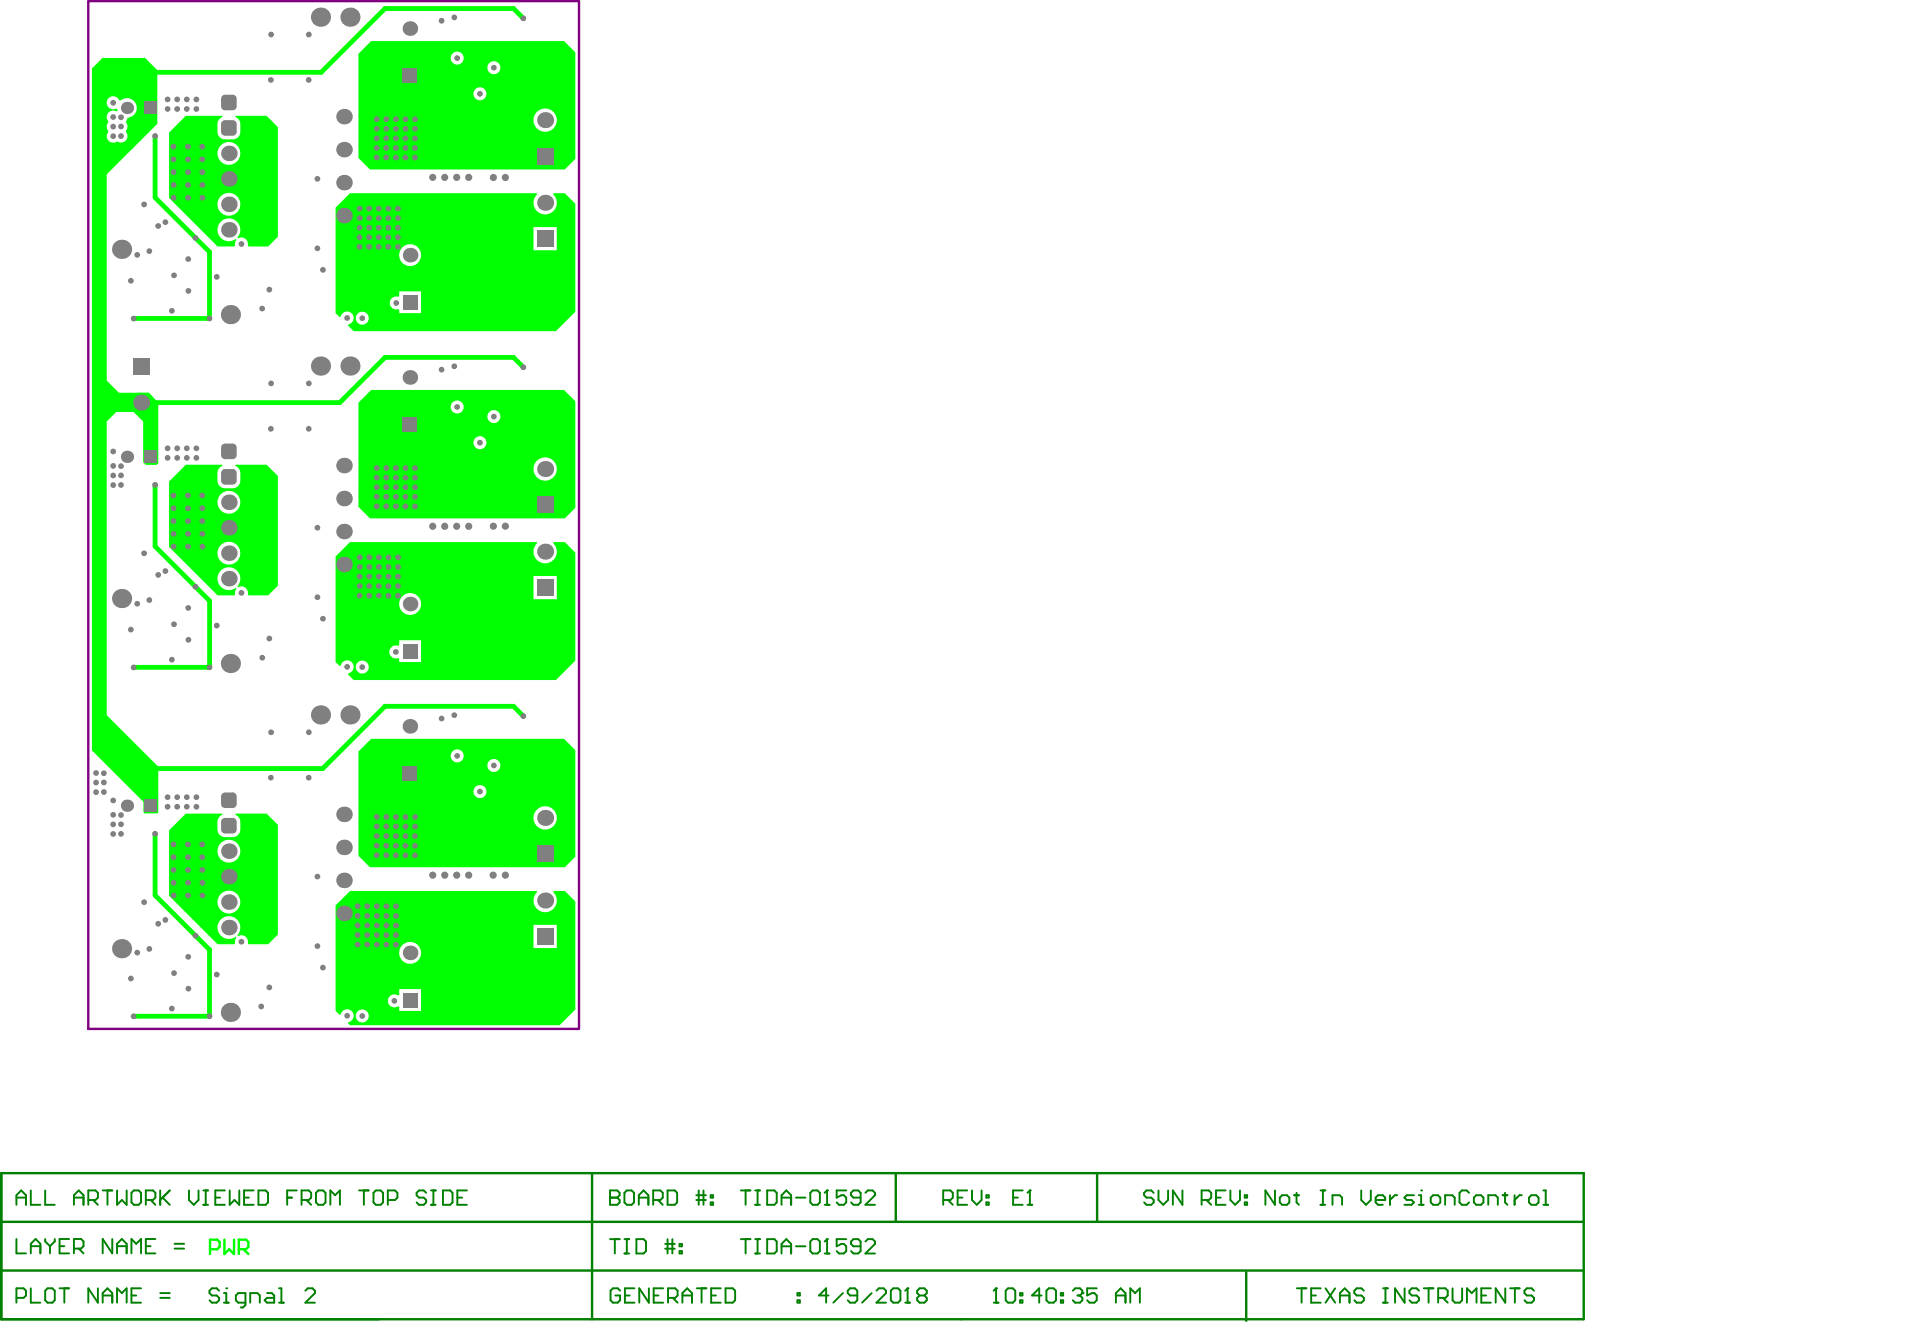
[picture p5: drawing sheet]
<svg xmlns="http://www.w3.org/2000/svg" width="337mm" height="234mm" viewBox="0 0 337 234" stroke-linecap="round" stroke-linejoin="round" font-family="sans-serif">
<path d="M15.6 .2h86.5v181.3h-86.5z" fill="none" stroke="#800080" stroke-width=".42"/>
<path d="M.2 206.9h279.2v25.8h-279.2zM.2 215.5h279.2M104.4 206.9v25.8M158 206.9v8.6M193.5 206.9v8.6M.2 224.1h279.1M219.8 224.4v8.6" fill="none" stroke="#008000" stroke-width=".42"/>
<g fill="none" stroke="#008000" stroke-width=".34">
<path d="M224.9 210v2.5l-1.7-2.5v2.5M225.7 211.2l.5-.4h.8l.4 .4v.9l-.4 .4h-.8l-.5-.4zM228.3 210.8h.8M228.7 210.4v1.7l.4 .4M232.9 212.5h.9M232.9 210h.9M233.3 210v2.5M235 212.5v-1.7h1.3l.4 .4v1.3M240.1 210v1.7l.9 .8 .8-.8v-1.7M242.6 211.7h1.7v-.5l-.4-.4h-.8l-.5 .4v.9l.5 .4h.8M245.2 210.8v1.7M246.4 210.8h-.4l-.8 .9"/>
<path d="M249.4 210.8h-1.3l-.4 .4 .4 .5h.9l.4 .4-.4 .4h-1.3M250.3 212.5h.8M250.3 210.8h.4v1.7"/>
</g>
<circle cx="250.7" cy="210" r=".17" fill="#008000"/>
<g fill="none" stroke="#008000" stroke-width=".34">
<path d="M178.7 211.2h.8M180.4 210h-1.7v2.5h1.7M181.2 212.5h.9M181.7 210v2.5M252.8 210.8h.8l.5 .4v.9l-.5 .4h-.8l-.4-.4v-.9zM254.9 212.5v-1.7h1.3l.4 .4v1.3M259.1 210.4l-.4-.4h-.8l-.5 .4v1.7l.5 .4h.8l.4-.4M260 211.2l.4-.4h.8l.5 .4v.9l-.5 .4h-.8l-.4-.4zM262.5 212.5v-1.7h1.3l.4 .4v1.3M265 210.8h.9M265.5 210.4v1.7l.4 .4M267.2 210.8v1.7"/>
<path d="M268.4 210.8h-.4l-.8 .9M269.7 211.2l.4-.4h.9l.4 .4v.9l-.4 .4h-.9l-.4-.4zM272.2 212.5h.9M272.2 210h.5v2.5"/>
</g>
<circle cx="181.7" cy="210" r=".17" fill="#008000"/>
<g fill="none" stroke="#008000" stroke-width=".34">
<path d="M107.6 210v2.5h1.3l.4-.4v-.4l-.4-.5h-1.3M181.7 210l-.5 .4M2.9 228.9h1.3l.4-.4v-.8l-.4-.5h-1.3v2.6M5.4 227.2v2.6h1.7M8 227.7l.4-.5h.8l.5 .5v1.7l-.5 .4h-.8l-.4-.4zM10.5 227.2h1.7M11.3 227.2v2.6M17.3 227.2v2.6l-1.7-2.6v2.6M18.1 229.8v-1.7l.9-.9 .8 .9v1.7M18.1 228.5h1.7M20.6 229.8v-2.6l.9 .9 .8-.9v2.6M23.2 228.5h.8"/>
<path d="M24.9 227.2h-1.7v2.6h1.7M28.3 228.9h1.6M28.3 228.1h1.6M109.4 227.7l-.4-.5h-.9l-.4 .5v1.7l.4 .4h.9l.4-.4v-.9h-.9M110.2 228.5h.9M111.9 227.2h-1.7v2.6h1.7M114.5 227.2v2.6l-1.7-2.6v2.6M115.3 228.5h.8M117 227.2h-1.7v2.6h1.7M117.8 228.9h1.3l.4-.4v-.8l-.4-.5h-1.3v2.6M118.7 228.9l.8 .9M120.4 228.5h1.7"/>
<path d="M120.4 229.8v-1.7l.8-.9 .9 .9v1.7M122.9 227.2h1.7M123.8 227.2v2.6M125.4 228.5h.9M127.1 227.2h-1.7v2.6h1.7M128 227.2h1.2l.5 .5v1.7l-.5 .4h-1.2zM140.7 229.4h.4v.4h-.4zM140.7 228.1h.4v.4h-.4z"/>
</g>
<circle cx="107.6" cy="211.2" r=".17" fill="#008000"/>
<g fill="none" stroke="#008000" stroke-width=".34">
<path d="M107.6 210h1.3l.4 .4v.4l-.4 .4h-1.3M110.1 210.4l.5-.4h.8l.4 .4v1.7l-.4 .4h-.8l-.5-.4zM112.7 211.2h1.7M112.7 212.5v-1.7l.8-.8 .9 .8v1.7M115.2 211.7h1.3l.4-.5v-.8l-.4-.4h-1.3v2.5M116.1 211.7l.8 .8M117.7 210h1.3l.4 .4v1.7l-.4 .4h-1.3zM122.8 211.7h1.7M122.8 210.8h1.7M123.2 210v2.5M124.1 210v2.5M125.4 210.8h.4v.4h-.4z"/>
<path d="M125.4 212.1h.4v.4h-.4zM175.3 229.8h.8M175.7 227.2v2.6"/>
</g>
<circle cx="175.7" cy="227.2" r=".17" fill="#008000"/>
<path d="M175.7 227.2l-.4 .5M177.4 227.7l.4-.5h.9l.4 .5v1.7l-.4 .4h-.9l-.4-.4zM179.9 229.4h.4v.4h-.4zM179.9 228.1h.4v.4h-.4zM183.7 228.5h-1.7l1.3-1.3v2.6M184.6 227.7l.4-.5h.8l.5 .5v1.7l-.5 .4h-.8l-.4-.4zM187.1 229.4h.4v.4h-.4zM187.1 228.1h.4v.4h-.4zM189.2 227.7l.4-.5h.9l.4 .5v.4" fill="none" stroke="#008000" stroke-width=".34"/>
<circle cx="190.9" cy="228.1" r=".17" fill="#008000"/>
<g fill="none" stroke="#008000" stroke-width=".34">
<path d="M2.9 218.5v2.6h1.7M5.4 219.8h1.7M8 218.5v.5l.8 .8M8.8 219.8v1.3M9.7 218.5v.5l-.9 .8M10.5 219.8h.8M12.2 218.5h-1.7v2.6h1.7M19.8 218.5v2.6l-1.7-2.6v2.6M20.6 219.8h1.7M25.7 219.8h.9M27.4 218.5h-1.7v2.6h1.7M30.8 219.4h1.7"/>
<path d="M107.6 218.6h1.7M108.5 218.6v2.5M110.1 218.6h.9M110.6 218.6v2.5M112.3 218.6h1.2l.4 .4v1.7l-.4 .4h-1.2zM117.3 219.4h1.7M117.7 218.6v2.5M118.6 218.6v2.5M119.9 219.4h.4v.4h-.4zM166.4 211.7h1.2l.5-.5v-.8l-.5-.4h-1.2v2.5M167.2 211.7l.9 .8M168.9 211.2h.9"/>
<path d="M170.6 210h-1.7v2.5h1.7M171.4 210v1.7l.9 .8 .8-.8v-1.7M174 212.1h.4v.4h-.4zM174 210.8h.4v.4h-.4zM5.4 221.1v-1.7l.9-.9 .8 .9v1.7M13 220.2h1.3l.4-.4v-.8l-.4-.5h-1.3v2.6M13.9 220.2l.8 .9M20.6 221.1v-1.7l.9-.9 .8 .9v1.7M23.2 221.1v-2.6l.8 .9 .9-.9v2.6M30.8 220.2h1.7M38.6 227.7l-.4-.5h-.8l-.4 .5v.4l.4 .4h.8l.4 .4v.5l-.4 .4h-.8l-.4-.4M39.5 229.8h.8"/>
<path d="M39.5 228.1h.4v1.7M110.1 221.1h.9M117.3 220.3h1.7M119.9 220.7h.4v.4h-.4zM190.1 228.5h.4M190.5 228.5l.4 .4v.5l-.4 .4h-.9l-.4-.4M190.9 228.1l-.4 .4M193.5 227.2h-1.7v1.3l.8-.4h.4l.5 .4v.9l-.5 .4h-.8l-.4-.4M196.8 228.5h1.7M196.8 229.8v-1.7l.9-.9 .8 .9v1.7M199.4 229.8v-2.6l.8 .9 .9-.9v2.6"/>
</g>
<circle cx="39.9" cy="227.2" r=".17" fill="#008000"/>
<g fill="none" stroke="#008000" stroke-width=".34">
<path d="M43.3 229.8h-1.3l-.4-.4v-.9l.4-.4h1.3v2.1l-.4 .4h-.5M44.1 229.8v-1.7h1.3l.4 .4v1.3M47.1 228.1h.8l.5 .4v1.3h-1.3l-.4-.4 .4-.5h1.3M49.2 229.8h.9M49.2 227.2h.4v2.6M53.9 227.7l.4-.5h.8l.5 .5v.4l-1.7 1.7h1.7M146.1 228.5h-1.6l1.2-1.3v2.6M148.7 228.1l-1.7 1.7M151.2 228.5h-1.3l-.4-.4v-.4l.4-.5h.9l.4 .5v1.7l-.4 .4h-.9l-.4-.4M153.8 228.1l-1.7 1.7M154.6 227.7l.4-.5h.9l.4 .5v.4l-1.7 1.7h1.7M157.1 227.7l.5-.5h.8l.4 .5v1.7l-.4 .4h-.8l-.5-.4z"/>
<path d="M159.7 229.8h.8M160.1 227.2v2.6"/>
</g>
<circle cx="160.1" cy="227.2" r=".17" fill="#008000"/>
<g fill="none" stroke="#008000" stroke-width=".34">
<path d="M130.7 210h1.7M131.5 210v2.5M133.2 210h.9M133.2 212.5h.9M133.6 210v2.5M135.3 210h1.3l.4 .4v1.7l-.4 .4h-1.3zM137.9 211.2h1.6M137.9 212.5v-1.7l.8-.8 .8 .8v1.7M140.4 211.2h1.7M142.9 210.4l.4-.4h.9l.4 .4v1.7l-.4 .4h-.9l-.4-.4zM145.5 212.5h.8M145.9 210v2.5"/>
<path d="M203.5 210.4l-.4-.4h-.9l-.4 .4v.4l.4 .4h.9l.4 .5v.4l-.4 .4h-.9l-.4-.4M204.3 210v1.7l.9 .8 .8-.8v-1.7M208.6 210v2.5l-1.7-2.5v2.5M212 211.7h1.2l.4-.5v-.8l-.4-.4h-1.2v2.5M212.8 211.7l.8 .8M214.5 211.2h.8M216.2 210h-1.7v2.5h1.7M217 210v1.7l.9 .8 .8-.8v-1.7M219.6 210.8h.4v.4h-.4zM219.6 212.1h.4v.4h-.4zM160.1 227.2l-.4 .5M162.2 228.5l-.4-.4v-.4l.4-.5h.9l.4 .5v.4l-.4 .4"/>
<path d="M162.2 228.5l-.4 .4v.5l.4 .4h.9l.4-.4v-.5l-.4-.4M162.2 228.5h.9"/>
</g>
<circle cx="145.9" cy="210" r=".17" fill="#008000"/>
<g fill="none" stroke="#008000" stroke-width=".34">
<path d="M130.7 218.6h1.7M131.5 218.6v2.5M133.2 218.6h.9M133.6 218.6v2.5M135.3 218.6h1.3l.4 .4v1.7l-.4 .4h-1.3zM137.9 219.8h1.6M140.4 219.8h1.7M143.3 218.6h.9l.4 .4v1.7l-.4 .4h-.9l-.4-.4v-1.7zM145.9 210l-.4 .4M145.9 218.6v2.5M149.3 210h-1.7v1.2l.8-.4h.4l.5 .4v.9l-.5 .4h-.8l-.4-.4M151.8 211.2h-1.3l-.4-.4v-.4l.4-.4h.9l.4 .4v1.7l-.4 .4h-.9l-.4-.4"/>
<path d="M152.6 210.4l.5-.4h.8l.4 .4v.4l-1.7 1.7h1.7M133.2 221.1h.9M137.9 221.1v-1.7l.8-.8 .8 .8v1.7M145.5 221.1h.8"/>
</g>
<circle cx="145.9" cy="218.6" r=".17" fill="#008000"/>
<g fill="none" stroke="#008000" stroke-width=".34">
<path d="M2.9 212.5v-1.7l.8-.8 .9 .8v1.7M2.9 211.2h1.7M5.4 210v2.5h1.7M8 210v2.5h1.7M13 211.2h1.7M13 212.5v-1.7l.9-.8 .8 .8v1.7M15.6 211.7h1.2l.5-.5v-.8l-.5-.4h-1.2v2.5M16.4 211.7l.9 .8M18.1 210h1.7M19 210v2.5M20.6 210v2.5l.9-.8 .8 .8v-2.5M23.2 210.4l.4-.4h.9l.4 .4v1.7l-.4 .4h-.9l-.4-.4z"/>
<path d="M25.7 211.7h1.3l.4-.5v-.8l-.4-.4h-1.3v2.5M26.6 211.7l.8 .8M28.3 210v2.5M28.7 211.2l1.2 1.3M29.9 210l-1.6 1.7M33.3 210v1.7l.9 .8 .8-.8v-1.7M35.9 212.5h.8M35.9 210h.8M36.3 210v2.5M38 211.2h.8M39.7 210h-1.7v2.5h1.7M40.5 210v2.5l.9-.8 .8 .8v-2.5"/>
<path d="M43.1 211.2h.8M44.7 210h-1.6v2.5h1.6M45.6 210h1.3l.4 .4v1.7l-.4 .4h-1.3zM50.7 211.2h.8M52.3 210h-1.6v2.5M53.2 211.7h1.3l.4-.5v-.8l-.4-.4h-1.3v2.5M54 211.7l.9 .8M55.7 210.4l.5-.4h.8l.4 .4v1.7l-.4 .4h-.8l-.5-.4zM58.3 212.5v-2.5l.8 .8 .9-.8v2.5M63.3 210h1.7M64.2 210v2.5M65.9 210.4l.4-.4h.8l.5 .4v1.7l-.5 .4h-.8l-.4-.4z"/>
<path d="M68.4 211.7h1.3l.4-.5v-.8l-.4-.4h-1.3v2.5M75.2 210.4l-.4-.4h-.9l-.4 .4v.4l.4 .4h.9l.4 .5v.4l-.4 .4h-.9l-.4-.4M76 212.5h.9M76 210h.9M76.4 210v2.5M78.1 210h1.3l.4 .4v1.7l-.4 .4h-1.3zM80.7 211.2h.8M82.4 210h-1.7v2.5h1.7M145.9 218.6l-.4 .4M149.3 218.6h-1.7v1.2l.8-.4h.4l.5 .4v.9l-.5 .4h-.8l-.4-.4M151.8 219.8h-1.3l-.4-.4v-.4l.4-.4h.9l.4 .4v1.7l-.4 .4h-.9l-.4-.4M152.6 219l.5-.4h.8l.4 .4v.4l-1.7 1.7h1.7"/>
<path d="M228.7 227.2h1.7M229.6 227.2v2.6M231.3 228.5h.8M233 227.2h-1.7v2.6h1.7M233.8 227.2l1.7 2.6M235.5 227.2l-1.7 2.6M236.3 228.5h1.7M236.3 229.8v-1.7l.9-.9 .8 .9v1.7M240.6 227.7l-.4-.5h-.9l-.4 .5v.4l.4 .4h.9l.4 .4v.5l-.4 .4h-.9l-.4-.4M244 227.2h.8M244 229.8h.8M244.4 227.2v2.6"/>
<path d="M247.8 227.2v2.6l-1.7-2.6v2.6M250.3 227.7l-.4-.5h-.9l-.4 .5v.4l.4 .4h.9l.4 .4v.5l-.4 .4h-.9l-.4-.4M251.1 227.2h1.7M252 227.2v2.6M253.7 228.9h1.2l.5-.4v-.8l-.5-.5h-1.2v2.6M254.5 228.9l.9 .9M256.2 227.2v2.2l.4 .4h.9l.4-.4v-2.2M258.7 229.8v-2.6l.9 .9 .8-.9v2.6M261.3 228.5h.8M263 227.2h-1.7v2.6h1.7M265.5 227.2v2.6l-1.7-2.6v2.6M266.4 227.2h1.6"/>
<path d="M267.2 227.2v2.6M270.6 227.7l-.4-.5h-.9l-.4 .5v.4l.4 .4h.9l.4 .4v.5l-.4 .4h-.9l-.4-.4"/>
</g>
<g fill="#0f0">
<path d="M23.4 70l.7-.7h2.1l1.7 1.7v10.7l-.3 .3h-1.9l-.4-.5v-7.1l-1.9-1.9z"/>
<path d="M16.2 12.1l1.9-1.9h7.5l2.1 2.2v9.4l-8.9 9v36.3l2.2 2.2h5.2l.7 .7v2l-.7 .7h-5.7l-1.7 1.7v5.2v46.5l9.1 9.1v8.1l-.2 .2h-2.2l-.2-.2v-1.9l-9.1-9zM19.2 17.3a1.15 1.15 0 0 0-.2 1.5 1.15 1.15 0 0 0 1.5 .4l.2 .1 .1 .2-.2 .2a1.17 1.17 0 0 0-1.5 .2 1.17 1.17 0 0 0 0 1.6 1.27 1.27 0 0 0 0 1.7 1.16 1.16 0 0 0 0 1.6 1.16 1.16 0 0 0 1.6 .1 1.16 1.16 0 0 0 1.5-.2 1.16 1.16 0 0 0 0-1.5l.1-.3a1.15 1.15 0 0 0-.1-1.4l.3-.7a1.72 1.72 0 0 0 1.5-2.4 1.72 1.72 0 0 0-2.7-.7h-.3a1.15 1.15 0 0 0-1.8-.4z"/>
<path d="M59.2 159.7l2.5-2.5h33v.2a2.06 2.06 0 0 0 0 2.9 2.06 2.06 0 0 0 2.9 0 2.06 2.06 0 0 0 0-2.9v-.2h2l1.9 1.8v19.1l-2.8 2.7h-37l-.3-.3 .1-.2a1.15 1.15 0 0 0 .5-1.9 1.15 1.15 0 0 0-1.9 .5l-.2 .1-.7-.7zM94.1 163.1v4.1h4.1v-4.1zM70.4 168.1a1.95 1.95 0 0 0 3.9 0 1.95 1.95 0 0 0-3.9 0zM68.7 175.7a1.15 1.15 0 0 0 0 1.6 1.15 1.15 0 0 0 1.5 .2l.2 .1v.7h3.9v-3.8h-3.9v1h-.3a1.15 1.15 0 0 0-1.4 .2zM62.7 179.2a1.15 1.15 0 0 0 2.3 0 1.15 1.15 0 0 0-2.3 0z"/>
<path d="M29.8 146.5l3-3h6.4v.2a1.29 1.29 0 0 0-.8 1.3 2.46 2.46 0 0 0 .3 2.3 2.46 2.46 0 0 0 2.4 .4 1.33 1.33 0 0 0 1.3-1.4 2.46 2.46 0 0 0-.4-2.3l-.5-.3 .1-.2h5.4l2 2v19.3l-1.7 1.8h-3.5l-.1-.3a1.15 1.15 0 0 0-.4-1.1 1.15 1.15 0 0 0-1.3-.1l-.1-.1a2.02 2.02 0 0 0-.9-3.3 2.02 2.02 0 0 0-2.6 2.2 2.02 2.02 0 0 0 3.2 1.3l.1 .2-.2 .4v.5l-.2 .3h-2.9l-8.6-8.6zM38.3 150.1a2.05 2.05 0 0 0 4.1 0 2.05 2.05 0 0 0-4.1 0zM38.3 159.1a2.05 2.05 0 0 0 4.1 0 2.05 2.05 0 0 0-4.1 0z"/>
<path d="M29.8 84.9l3-2.9h6.4v.2a1.29 1.29 0 0 0-.8 1.2 2.46 2.46 0 0 0 .3 2.3 2.46 2.46 0 0 0 2.4 .4 1.33 1.33 0 0 0 1.3-1.3 2.46 2.46 0 0 0-.4-2.3l-.5-.3 .1-.2h5.4l2 2v19.3l-1.7 1.7h-3.5l-.1-.2a1.15 1.15 0 0 0-.4-1.2 1.15 1.15 0 0 0-1.3 0l-.1-.2a2.02 2.02 0 0 0-.9-3.3 2.02 2.02 0 0 0-2.6 2.3 2.02 2.02 0 0 0 3.2 1.3l.1 .1-.2 .5v.5l-.2 .2h-2.9l-8.6-8.5zM38.3 88.6a2.05 2.05 0 0 0 4.1 0 2.05 2.05 0 0 0-4.1 0zM38.3 97.6a2.05 2.05 0 0 0 4.1 0 2.05 2.05 0 0 0-4.1 0z"/>
<path d="M59.2 98.2l2.5-2.6h33v.2a2.06 2.06 0 0 0 0 3 2.06 2.06 0 0 0 2.9 0 2.06 2.06 0 0 0 0-3v-.2h2l1.9 1.9v19l-3.4 3.4h-35.7l-1-.9 .1-.3a1.15 1.15 0 0 0 .5-1.9 1.15 1.15 0 0 0-1.9 .6l-.2 .1-.7-.7zM94.1 101.6v4.1h4.1v-4.1zM70.4 106.5a1.95 1.95 0 0 0 3.9 0 1.95 1.95 0 0 0-3.9 0zM69 114.2a1.15 1.15 0 0 0-.2 1.4 1.15 1.15 0 0 0 1.4 .5l.2 .1v.6h3.9v-3.9h-3.9v.9l-.3 .1a1.15 1.15 0 0 0-1.1 .3zM62.7 117.7a1.15 1.15 0 0 0 2.3 0 1.15 1.15 0 0 0-2.3 0z"/>
<path d="M59.2 36.6l2.5-2.5h33v.2a2.06 2.06 0 0 0 0 2.9 2.06 2.06 0 0 0 2.9 0 2.06 2.06 0 0 0 0-2.9v-.2h2l1.9 1.8v19.1l-3.4 3.4h-35.7l-1-1 .1-.2a1.15 1.15 0 0 0 .5-1.9 1.15 1.15 0 0 0-1.9 .6h-.2l-.7-.7zM94.1 40.1v4.1h4.1v-4.1zM70.4 45a1.95 1.95 0 0 0 3.9 0 1.95 1.95 0 0 0-3.9 0zM69.1 52.6a1.15 1.15 0 0 0-.2 1.4 1.15 1.15 0 0 0 1.3 .5l.2 .2v.5h3.9v-3.8h-3.9v.8l-.2 .1a1.15 1.15 0 0 0-1.1 .3zM62.7 56.1a1.15 1.15 0 0 0 2.3 0 1.15 1.15 0 0 0-2.3 0z"/>
<path d="M63.2 132.6l2.3-2.3h34l2 2v18.8l-1.9 1.9h-34.3l-2.1-2.1zM79.5 133.3a1.15 1.15 0 0 0 2.3 0 1.15 1.15 0 0 0-2.3 0zM86 135a1.15 1.15 0 0 0 2.3 0 1.15 1.15 0 0 0-2.3 0zM83.5 139.6a1.15 1.15 0 0 0 2.3 0 1.15 1.15 0 0 0-2.3 0zM94.1 144.3a2.07 2.07 0 0 0 4.1 0 2.07 2.07 0 0 0-4.1 0z"/>
<path d="M29.8 23.4l3-3h6.4v.2a1.29 1.29 0 0 0-.8 1.3 2.46 2.46 0 0 0 .3 2.3 2.47 2.47 0 0 0 2.4 .4 1.33 1.33 0 0 0 1.3-1.3 2.46 2.46 0 0 0-.4-2.4l-.5-.3 .1-.2h5.4l2 2v19.4l-1.7 1.7h-3.5l-.1-.2a1.15 1.15 0 0 0-.4-1.2 1.15 1.15 0 0 0-1.3-.1l-.1-.1a2.02 2.02 0 0 0-.9-3.3 2.02 2.02 0 0 0-2.6 2.2 2.02 2.02 0 0 0 3.2 1.3l.1 .2-.2 .4v.6l-.2 .2h-2.9l-8.6-8.6zM38.3 27.1a2.05 2.05 0 0 0 4.1 0 2.05 2.05 0 0 0-4.1 0zM38.3 36a2.05 2.05 0 0 0 4.1 0 2.05 2.05 0 0 0-4.1 0z"/>
<path d="M63.2 71l2.3-2.2h34l2 2v18.8l-1.9 1.8h-34.3l-2.1-2zM79.5 71.8a1.15 1.15 0 0 0 2.3 0 1.15 1.15 0 0 0-2.3 0zM86 73.5a1.15 1.15 0 0 0 2.3 0 1.15 1.15 0 0 0-2.3 0zM83.5 78.1a1.15 1.15 0 0 0 2.3 0 1.15 1.15 0 0 0-2.3 0zM94.1 82.7a2.07 2.07 0 0 0 4.1 0 2.07 2.07 0 0 0-4.1 0z"/>
<path d="M63.2 9.5l2.3-2.3h34l2 2v18.8l-1.9 1.9h-34.3l-2.1-2zM79.5 10.3a1.15 1.15 0 0 0 2.3 0 1.15 1.15 0 0 0-2.3 0zM86 11.9a1.15 1.15 0 0 0 2.3 0 1.15 1.15 0 0 0-2.3 0zM83.5 16.5a1.15 1.15 0 0 0 2.3 0 1.15 1.15 0 0 0-2.3 0zM94.1 21.2a2.07 2.07 0 0 0 4.1 0 2.07 2.07 0 0 0-4.1 0z"/>
</g>
<path d="M92.3 3.2l-1.7-1.7h-22.7l-11.2 11.3h-29.9M27.4 24v10.8l9.6 9.6v11.3M23.6 56.2h.1M23.6 56.2h13.4M92.3 64.8l-1.7-1.8h-22.7l-8 8h-35M27.4 85.5v10.9l9.6 9.6v11.2M37 117.7h-13.4M37 117.2v.1M92.3 126.3l-1.7-1.7h-22.7l-11 11h-33.2M27.4 147.1v10.8l9.6 9.6v11.3M23.6 179.2v.1M23.6 179.2h13.4" fill="none" stroke="#0f0" stroke-width=".85"/>
<path d="M39.6 218.7v2.5l.8-.8 .9 .8v-2.5M37 220.4h1.3l.4-.5v-.8l-.4-.4h-1.3v2.5M42.1 220.4h1.3l.4-.5v-.8l-.4-.4h-1.3v2.5M43 220.4l.8 .8" fill="none" stroke="#0f0" stroke-width=".42"/>
<g fill="#808080">
<path d="M41.1 16.7v.7zM41.1 16.7a.69 .69 0 0 1 .6 .7h-.6z"/>
<path d="M39 17.4h.7zM39.2 16.9l.5-.2v.7h-.7z"/>
<path d="M39.7 18.8v.7zM39 18.8h.7v.7a.69 .69 0 0 1-.7-.7z"/>
<path d="M41.1 18.8h.6zM41.1 18.8h.6a.69 .69 0 0 1-.6 .7z"/>
<path d="M41.1 144.3v.7zM41.1 144.3a.69 .69 0 0 1 .6 .7h-.6z"/>
<path d="M39 145h.7zM39.2 144.5l.5-.2v.7h-.7z"/>
<path d="M39.7 146.3v.7zM39 146.3h.7v.7a.69 .69 0 0 1-.7-.7z"/>
<path d="M41.1 146.3h.6zM41.1 146.3h.6a.69 .69 0 0 1-.6 .7z"/>
<path d="M41.1 78.2v.7zM41.1 78.2a.69 .69 0 0 1 .6 .7h-.6z"/>
<path d="M39 78.9h.7zM39.2 78.4l.5-.2v.7h-.7z"/>
<path d="M39.7 80.3v.7zM39 80.3h.7v.7a.69 .69 0 0 1-.7-.7z"/>
<path d="M41.1 80.3h.6zM41.1 80.3h.6a.69 .69 0 0 1-.6 .7z"/>
<path d="M41.1 82.7v.7zM41.1 82.7a.69 .69 0 0 1 .6 .7h-.6z"/>
<path d="M39 83.4h.7zM39.2 82.9l.5-.2v.7h-.7z"/>
<path d="M39.7 84.8v.7zM39 84.8h.7v.7a.69 .69 0 0 1-.7-.7z"/>
<path d="M41.1 84.8h.6zM41.1 84.8h.6a.69 .69 0 0 1-.6 .7z"/>
<path d="M41.1 21.2v.7zM41.1 21.2a.69 .69 0 0 1 .6 .7h-.6z"/>
<path d="M39 21.9h.7zM39.2 21.4l.5-.2v.7h-.7z"/>
<path d="M39.7 23.3v.6zM39 23.3h.7v.6a.69 .69 0 0 1-.7-.6z"/>
<path d="M41.1 23.3h.6zM41.1 23.3h.6a.69 .69 0 0 1-.6 .6z"/>
<path d="M41.1 139.8v.7zM41.1 139.8a.69 .69 0 0 1 .6 .7h-.6z"/>
<path d="M39 140.5h.7zM39.2 140l.5-.2v.7h-.7z"/>
<path d="M39.7 141.8v.7zM39 141.8h.7v.7a.69 .69 0 0 1-.7-.7z"/>
<path d="M41.1 141.8h.6zM41.1 141.8h.6a.69 .69 0 0 1-.6 .7z"/>
<circle cx="69.8" cy="115" r=".51"/>
<circle cx="69.9" cy="53.4" r=".51"/>
<circle cx="46.2" cy="54.4" r=".51"/>
<circle cx="46.3" cy="116" r=".51"/>
<circle cx="46.1" cy="177.5" r=".51"/>
<circle cx="69.6" cy="176.5" r=".51"/>
<circle cx="16.9" cy="139.7" r=".51"/>
<circle cx="16.9" cy="138" r=".51"/>
<circle cx="18.3" cy="138" r=".51"/>
<circle cx="16.9" cy="136.3" r=".51"/>
<circle cx="18.3" cy="136.4" r=".51"/>
<circle cx="18.3" cy="139.7" r=".51"/>
<circle cx="20" cy="18.1" r=".51"/>
<circle cx="24.2" cy="45" r=".51"/>
<circle cx="80.6" cy="10.3" r=".51"/>
<circle cx="77.9" cy="3.7" r=".51"/>
<circle cx="33.1" cy="25.9" r=".51"/>
<circle cx="30.6" cy="25.9" r=".51"/>
<circle cx="35.7" cy="25.9" r=".51"/>
<circle cx="35.7" cy="32.6" r=".51"/>
<circle cx="35.7" cy="30.4" r=".51"/>
<circle cx="35.7" cy="28.1" r=".51"/>
<circle cx="35.7" cy="34.9" r=".51"/>
<circle cx="30.6" cy="32.6" r=".51"/>
<circle cx="30.6" cy="30.4" r=".51"/>
<circle cx="30.6" cy="28.1" r=".51"/>
<circle cx="30.6" cy="34.9" r=".51"/>
<circle cx="33.2" cy="34.9" r=".51"/>
<circle cx="33.1" cy="28.1" r=".51"/>
<circle cx="33.2" cy="30.4" r=".51"/>
<circle cx="33.2" cy="32.6" r=".51"/>
<circle cx="26.3" cy="44.3" r=".51"/>
<circle cx="30.7" cy="48.6" r=".51"/>
<circle cx="23.6" cy="56.2" r=".51"/>
<circle cx="47.8" cy="6.1" r=".51"/>
<circle cx="54.5" cy="6.1" r=".51"/>
<circle cx="27.4" cy="24" r=".51"/>
<circle cx="33.2" cy="51.3" r=".51"/>
<circle cx="30.3" cy="54.8" r=".51"/>
<circle cx="37" cy="56.2" r=".51"/>
<circle cx="27.9" cy="39.9" r=".51"/>
<circle cx="23.1" cy="49.5" r=".51"/>
<circle cx="54.5" cy="14.1" r=".51"/>
<circle cx="20" cy="24" r=".51"/>
<circle cx="20" cy="22.3" r=".51"/>
<circle cx="21.3" cy="22.3" r=".51"/>
<circle cx="20" cy="20.6" r=".51"/>
<circle cx="21.3" cy="20.7" r=".51"/>
<circle cx="25.4" cy="36.1" r=".51"/>
<circle cx="29.2" cy="39.2" r=".51"/>
<circle cx="56" cy="31.5" r=".51"/>
<circle cx="56" cy="43.8" r=".51"/>
<circle cx="47.5" cy="51.1" r=".51"/>
<circle cx="33.2" cy="45.7" r=".51"/>
<circle cx="65.1" cy="41.8" r=".51"/>
<circle cx="65.1" cy="43.5" r=".51"/>
<circle cx="65.1" cy="36.8" r=".51"/>
<circle cx="65.1" cy="38.5" r=".51"/>
<circle cx="65.1" cy="40.2" r=".51"/>
<circle cx="66.8" cy="40.2" r=".51"/>
<circle cx="66.8" cy="38.5" r=".51"/>
<circle cx="66.8" cy="36.8" r=".51"/>
<circle cx="63.4" cy="40.2" r=".51"/>
<circle cx="66.8" cy="43.5" r=".51"/>
<circle cx="66.8" cy="41.9" r=".51"/>
<circle cx="70.2" cy="40.2" r=".51"/>
<circle cx="68.5" cy="40.2" r=".51"/>
<circle cx="70.2" cy="38.5" r=".51"/>
<circle cx="68.5" cy="38.5" r=".51"/>
<circle cx="70.2" cy="36.8" r=".51"/>
<circle cx="68.5" cy="36.8" r=".51"/>
<circle cx="63.4" cy="38.5" r=".51"/>
<circle cx="63.4" cy="36.8" r=".51"/>
<circle cx="63.4" cy="41.8" r=".51"/>
<circle cx="63.4" cy="43.5" r=".51"/>
<circle cx="70.2" cy="41.9" r=".51"/>
<circle cx="68.5" cy="41.9" r=".51"/>
<circle cx="70.2" cy="43.6" r=".51"/>
<circle cx="68.5" cy="43.6" r=".51"/>
<circle cx="69.8" cy="24.4" r=".51"/>
<circle cx="69.8" cy="22.7" r=".51"/>
<circle cx="69.8" cy="21" r=".51"/>
<circle cx="66.4" cy="24.4" r=".51"/>
<circle cx="68.1" cy="24.4" r=".51"/>
<circle cx="69.8" cy="27.8" r=".51"/>
<circle cx="69.8" cy="26.1" r=".51"/>
<circle cx="73.2" cy="24.4" r=".51"/>
<circle cx="71.5" cy="24.4" r=".51"/>
<circle cx="73.2" cy="22.7" r=".51"/>
<circle cx="71.5" cy="22.7" r=".51"/>
<circle cx="73.2" cy="21" r=".51"/>
<circle cx="71.5" cy="21" r=".51"/>
<circle cx="66.4" cy="22.7" r=".51"/>
<circle cx="68.1" cy="22.7" r=".51"/>
<circle cx="66.4" cy="21" r=".51"/>
<circle cx="68.1" cy="21" r=".51"/>
<circle cx="66.4" cy="26.1" r=".51"/>
<circle cx="68.1" cy="26.1" r=".51"/>
<circle cx="66.4" cy="27.8" r=".51"/>
<circle cx="68.1" cy="27.8" r=".51"/>
<circle cx="73.2" cy="26.1" r=".51"/>
<circle cx="71.5" cy="26.1" r=".51"/>
<circle cx="73.2" cy="27.8" r=".51"/>
<circle cx="71.5" cy="27.8" r=".51"/>
<circle cx="34.6" cy="17.5" r=".51"/>
<circle cx="32.9" cy="17.5" r=".51"/>
<circle cx="31.3" cy="17.5" r=".51"/>
<circle cx="29.6" cy="17.5" r=".51"/>
<circle cx="29.6" cy="19.2" r=".51"/>
<circle cx="31.3" cy="19.2" r=".51"/>
<circle cx="32.9" cy="19.2" r=".51"/>
<circle cx="34.6" cy="19.2" r=".51"/>
<circle cx="42.6" cy="43" r=".51"/>
<circle cx="87.1" cy="11.9" r=".51"/>
<circle cx="89.1" cy="31.3" r=".63"/>
<circle cx="87" cy="31.3" r=".63"/>
<circle cx="80.6" cy="31.3" r=".63"/>
<circle cx="78.4" cy="31.3" r=".63"/>
<circle cx="76.3" cy="31.3" r=".63"/>
<circle cx="92.3" cy="3.2" r=".51"/>
<circle cx="80.1" cy="3.1" r=".51"/>
<circle cx="47.8" cy="14.1" r=".51"/>
<circle cx="57" cy="47.6" r=".51"/>
<circle cx="61.2" cy="56.1" r=".51"/>
<circle cx="63.9" cy="56.1" r=".51"/>
<circle cx="21.3" cy="24" r=".51"/>
<circle cx="84.7" cy="16.5" r=".51"/>
<circle cx="82.7" cy="31.3" r=".63"/>
<circle cx="34.5" cy="42" r=".51"/>
<circle cx="20" cy="79.6" r=".51"/>
<circle cx="24.2" cy="106.5" r=".51"/>
<circle cx="80.6" cy="71.8" r=".51"/>
<circle cx="77.9" cy="65.2" r=".51"/>
<circle cx="33.1" cy="87.4" r=".51"/>
<circle cx="30.6" cy="87.4" r=".51"/>
<circle cx="35.7" cy="87.4" r=".51"/>
<circle cx="35.7" cy="94.2" r=".51"/>
<circle cx="35.7" cy="91.9" r=".51"/>
<circle cx="35.7" cy="89.7" r=".51"/>
<circle cx="35.7" cy="96.4" r=".51"/>
<circle cx="30.6" cy="94.2" r=".51"/>
<circle cx="30.6" cy="91.9" r=".51"/>
<circle cx="30.6" cy="89.7" r=".51"/>
<circle cx="30.6" cy="96.4" r=".51"/>
<circle cx="33.2" cy="96.4" r=".51"/>
<circle cx="33.1" cy="89.7" r=".51"/>
<circle cx="33.2" cy="91.9" r=".51"/>
<circle cx="33.2" cy="94.2" r=".51"/>
<circle cx="26.3" cy="105.8" r=".51"/>
<circle cx="30.7" cy="110.1" r=".51"/>
<circle cx="23.6" cy="117.7" r=".51"/>
<circle cx="47.8" cy="67.6" r=".51"/>
<circle cx="54.5" cy="67.6" r=".51"/>
<circle cx="27.4" cy="85.5" r=".51"/>
<circle cx="33.2" cy="112.9" r=".51"/>
<circle cx="30.3" cy="116.4" r=".51"/>
<circle cx="37" cy="117.7" r=".51"/>
<circle cx="27.9" cy="101.4" r=".51"/>
<circle cx="23.1" cy="111.1" r=".51"/>
<circle cx="54.5" cy="75.6" r=".51"/>
<circle cx="20" cy="85.6" r=".51"/>
<circle cx="20" cy="83.9" r=".51"/>
<circle cx="21.3" cy="83.9" r=".51"/>
<circle cx="20" cy="82.2" r=".51"/>
<circle cx="21.3" cy="82.2" r=".51"/>
<circle cx="25.4" cy="97.6" r=".51"/>
<circle cx="29.2" cy="100.7" r=".51"/>
<circle cx="56" cy="93.1" r=".51"/>
<circle cx="56" cy="105.3" r=".51"/>
<circle cx="47.5" cy="112.6" r=".51"/>
<circle cx="33.2" cy="107.2" r=".51"/>
<circle cx="65.1" cy="103.4" r=".51"/>
<circle cx="65.1" cy="105.1" r=".51"/>
<circle cx="65.1" cy="98.3" r=".51"/>
<circle cx="65.1" cy="100" r=".51"/>
<circle cx="65.1" cy="101.7" r=".51"/>
<circle cx="66.8" cy="101.7" r=".51"/>
<circle cx="66.8" cy="100" r=".51"/>
<circle cx="66.8" cy="98.3" r=".51"/>
<circle cx="63.4" cy="101.7" r=".51"/>
<circle cx="66.8" cy="105.1" r=".51"/>
<circle cx="66.8" cy="103.4" r=".51"/>
<circle cx="70.2" cy="101.7" r=".51"/>
<circle cx="68.5" cy="101.7" r=".51"/>
<circle cx="70.2" cy="100" r=".51"/>
<circle cx="68.5" cy="100" r=".51"/>
<circle cx="70.2" cy="98.3" r=".51"/>
<circle cx="68.5" cy="98.3" r=".51"/>
<circle cx="63.4" cy="100" r=".51"/>
<circle cx="63.4" cy="98.3" r=".51"/>
<circle cx="63.4" cy="103.4" r=".51"/>
<circle cx="63.4" cy="105.1" r=".51"/>
<circle cx="70.2" cy="103.4" r=".51"/>
<circle cx="68.5" cy="103.4" r=".51"/>
<circle cx="70.2" cy="105.1" r=".51"/>
<circle cx="68.5" cy="105.1" r=".51"/>
<circle cx="69.8" cy="85.9" r=".51"/>
<circle cx="69.8" cy="84.3" r=".51"/>
<circle cx="69.8" cy="82.6" r=".51"/>
<circle cx="66.4" cy="85.9" r=".51"/>
<circle cx="68.1" cy="85.9" r=".51"/>
<circle cx="69.8" cy="89.3" r=".51"/>
<circle cx="69.8" cy="87.6" r=".51"/>
<circle cx="73.2" cy="86" r=".51"/>
<circle cx="71.5" cy="86" r=".51"/>
<circle cx="73.2" cy="84.3" r=".51"/>
<circle cx="71.5" cy="84.3" r=".51"/>
<circle cx="73.2" cy="82.6" r=".51"/>
<circle cx="71.5" cy="82.6" r=".51"/>
<circle cx="66.4" cy="84.2" r=".51"/>
<circle cx="68.1" cy="84.2" r=".51"/>
<circle cx="66.4" cy="82.6" r=".51"/>
<circle cx="68.1" cy="82.6" r=".51"/>
<circle cx="66.4" cy="87.6" r=".51"/>
<circle cx="68.1" cy="87.6" r=".51"/>
<circle cx="66.4" cy="89.3" r=".51"/>
<circle cx="68.1" cy="89.3" r=".51"/>
<circle cx="73.2" cy="87.6" r=".51"/>
<circle cx="71.5" cy="87.6" r=".51"/>
<circle cx="73.2" cy="89.3" r=".51"/>
<circle cx="71.5" cy="89.3" r=".51"/>
<circle cx="34.6" cy="79.1" r=".51"/>
<circle cx="32.9" cy="79.1" r=".51"/>
<circle cx="31.3" cy="79.1" r=".51"/>
<circle cx="29.6" cy="79.1" r=".51"/>
<circle cx="29.6" cy="80.8" r=".51"/>
<circle cx="31.3" cy="80.8" r=".51"/>
<circle cx="32.9" cy="80.8" r=".51"/>
<circle cx="34.6" cy="80.8" r=".51"/>
<circle cx="42.6" cy="104.6" r=".51"/>
<circle cx="87.1" cy="73.5" r=".51"/>
<circle cx="89.1" cy="92.8" r=".63"/>
<circle cx="87" cy="92.8" r=".63"/>
<circle cx="80.6" cy="92.8" r=".63"/>
<circle cx="78.4" cy="92.8" r=".63"/>
<circle cx="76.3" cy="92.8" r=".63"/>
<circle cx="92.3" cy="64.8" r=".51"/>
<circle cx="80.1" cy="64.6" r=".51"/>
<circle cx="47.8" cy="75.6" r=".51"/>
<circle cx="57" cy="109.1" r=".51"/>
<circle cx="61.2" cy="117.6" r=".51"/>
<circle cx="63.9" cy="117.7" r=".51"/>
<circle cx="21.3" cy="85.5" r=".51"/>
<circle cx="84.7" cy="78.1" r=".51"/>
<circle cx="82.7" cy="92.8" r=".63"/>
<circle cx="34.5" cy="103.5" r=".51"/>
<circle cx="34.5" cy="165" r=".51"/>
<circle cx="82.7" cy="154.4" r=".63"/>
<circle cx="84.7" cy="139.6" r=".51"/>
<circle cx="21.3" cy="147.1" r=".51"/>
<circle cx="63.9" cy="179.2" r=".51"/>
<circle cx="61.2" cy="179.2" r=".51"/>
<circle cx="57" cy="170.7" r=".51"/>
<circle cx="47.8" cy="137.2" r=".51"/>
<circle cx="80.1" cy="126.1" r=".51"/>
<circle cx="92.3" cy="126.3" r=".51"/>
<circle cx="76.3" cy="154.4" r=".63"/>
<circle cx="78.4" cy="154.4" r=".63"/>
<circle cx="80.6" cy="154.4" r=".63"/>
<circle cx="87" cy="154.4" r=".63"/>
<circle cx="89.1" cy="154.4" r=".63"/>
<circle cx="87.1" cy="135" r=".51"/>
<circle cx="42.6" cy="166.1" r=".51"/>
<circle cx="34.6" cy="142.3" r=".51"/>
<circle cx="32.9" cy="142.3" r=".51"/>
<circle cx="31.3" cy="142.3" r=".51"/>
<circle cx="29.6" cy="142.3" r=".51"/>
<circle cx="29.6" cy="140.6" r=".51"/>
<circle cx="31.3" cy="140.6" r=".51"/>
<circle cx="32.9" cy="140.6" r=".51"/>
<circle cx="34.6" cy="140.6" r=".51"/>
<circle cx="71.5" cy="150.9" r=".51"/>
<circle cx="73.2" cy="150.9" r=".51"/>
<circle cx="71.5" cy="149.2" r=".51"/>
<circle cx="73.2" cy="149.2" r=".51"/>
<circle cx="68.1" cy="150.9" r=".51"/>
<circle cx="66.4" cy="150.9" r=".51"/>
<circle cx="68.1" cy="149.2" r=".51"/>
<circle cx="66.4" cy="149.2" r=".51"/>
<circle cx="68.1" cy="144.1" r=".51"/>
<circle cx="66.4" cy="144.1" r=".51"/>
<circle cx="68.1" cy="145.8" r=".51"/>
<circle cx="66.4" cy="145.8" r=".51"/>
<circle cx="71.5" cy="144.1" r=".51"/>
<circle cx="73.2" cy="144.1" r=".51"/>
<circle cx="71.5" cy="145.8" r=".51"/>
<circle cx="73.2" cy="145.8" r=".51"/>
<circle cx="71.5" cy="147.5" r=".51"/>
<circle cx="73.2" cy="147.5" r=".51"/>
<circle cx="69.8" cy="149.2" r=".51"/>
<circle cx="69.8" cy="150.9" r=".51"/>
<circle cx="68.1" cy="147.5" r=".51"/>
<circle cx="66.4" cy="147.5" r=".51"/>
<circle cx="69.8" cy="144.1" r=".51"/>
<circle cx="69.8" cy="145.8" r=".51"/>
<circle cx="69.8" cy="147.5" r=".51"/>
<circle cx="68.1" cy="166.6" r=".51"/>
<circle cx="69.8" cy="166.6" r=".51"/>
<circle cx="68.1" cy="164.9" r=".51"/>
<circle cx="69.8" cy="164.9" r=".51"/>
<circle cx="63.1" cy="166.6" r=".51"/>
<circle cx="63.1" cy="164.9" r=".51"/>
<circle cx="63.1" cy="159.8" r=".51"/>
<circle cx="63.1" cy="161.5" r=".51"/>
<circle cx="68.2" cy="159.9" r=".51"/>
<circle cx="69.9" cy="159.9" r=".51"/>
<circle cx="68.2" cy="161.5" r=".51"/>
<circle cx="69.9" cy="161.5" r=".51"/>
<circle cx="68.2" cy="163.2" r=".51"/>
<circle cx="69.8" cy="163.2" r=".51"/>
<circle cx="66.5" cy="164.9" r=".51"/>
<circle cx="66.5" cy="166.6" r=".51"/>
<circle cx="63.1" cy="163.2" r=".51"/>
<circle cx="66.5" cy="159.9" r=".51"/>
<circle cx="66.5" cy="161.5" r=".51"/>
<circle cx="66.5" cy="163.2" r=".51"/>
<circle cx="64.8" cy="163.2" r=".51"/>
<circle cx="64.8" cy="161.5" r=".51"/>
<circle cx="64.8" cy="159.8" r=".51"/>
<circle cx="64.8" cy="166.6" r=".51"/>
<circle cx="64.8" cy="164.9" r=".51"/>
<circle cx="33.2" cy="168.8" r=".51"/>
<circle cx="47.5" cy="174.2" r=".51"/>
<circle cx="56" cy="166.9" r=".51"/>
<circle cx="56" cy="154.6" r=".51"/>
<circle cx="29.2" cy="162.3" r=".51"/>
<circle cx="25.4" cy="159.1" r=".51"/>
<circle cx="21.3" cy="143.8" r=".51"/>
<circle cx="20" cy="143.7" r=".51"/>
<circle cx="21.3" cy="145.4" r=".51"/>
<circle cx="20" cy="145.4" r=".51"/>
<circle cx="20" cy="147.1" r=".51"/>
<circle cx="54.5" cy="137.2" r=".51"/>
<circle cx="23.1" cy="172.6" r=".51"/>
<circle cx="27.9" cy="162.9" r=".51"/>
<circle cx="37" cy="179.2" r=".51"/>
<circle cx="30.3" cy="177.9" r=".51"/>
<circle cx="33.2" cy="174.4" r=".51"/>
<circle cx="27.4" cy="147.1" r=".51"/>
<circle cx="54.5" cy="129.2" r=".51"/>
<circle cx="47.8" cy="129.2" r=".51"/>
<circle cx="23.6" cy="179.3" r=".51"/>
<circle cx="30.7" cy="171.6" r=".51"/>
<circle cx="26.3" cy="167.4" r=".51"/>
<circle cx="33.2" cy="155.7" r=".51"/>
<circle cx="33.2" cy="153.5" r=".51"/>
<circle cx="33.1" cy="151.2" r=".51"/>
<circle cx="33.2" cy="158" r=".51"/>
<circle cx="30.6" cy="158" r=".51"/>
<circle cx="30.6" cy="151.2" r=".51"/>
<circle cx="30.6" cy="153.5" r=".51"/>
<circle cx="30.6" cy="155.7" r=".51"/>
<circle cx="35.7" cy="158" r=".51"/>
<circle cx="35.7" cy="151.2" r=".51"/>
<circle cx="35.7" cy="153.5" r=".51"/>
<circle cx="35.7" cy="155.7" r=".51"/>
<circle cx="35.7" cy="148.9" r=".51"/>
<circle cx="30.6" cy="148.9" r=".51"/>
<circle cx="33.1" cy="148.9" r=".51"/>
<circle cx="77.9" cy="126.7" r=".51"/>
<circle cx="80.6" cy="133.3" r=".51"/>
<circle cx="24.2" cy="168" r=".51"/>
<circle cx="20" cy="141.2" r=".51"/>
<circle cx="38.2" cy="171.9" r=".51"/>
<circle cx="38.2" cy="110.3" r=".51"/>
<circle cx="38.2" cy="48.8" r=".51"/>
<circle cx="22.4" cy="142.1" r="1.08"/>
<circle cx="22.4" cy="80.6" r="1.08"/>
<circle cx="22.4" cy="19" r="1.08"/>
<circle cx="60.7" cy="82.1" r="1.37"/>
<circle cx="72.3" cy="45" r="1.29"/>
<circle cx="21.4" cy="105.6" r="1.69"/>
<circle cx="60.7" cy="161.1" r="1.37"/>
<circle cx="60.7" cy="155.3" r="1.37"/>
<circle cx="60.7" cy="149.5" r="1.37"/>
<circle cx="60.7" cy="143.7" r="1.37"/>
<circle cx="60.7" cy="93.8" r="1.37"/>
<circle cx="60.7" cy="87.9" r="1.37"/>
<circle cx="61.7" cy="64.6" r="1.69"/>
<circle cx="56.5" cy="64.6" r="1.69"/>
<circle cx="60.7" cy="38" r="1.37"/>
<circle cx="60.7" cy="26.4" r="1.37"/>
<circle cx="60.7" cy="20.6" r="1.37"/>
<circle cx="72.3" cy="128.1" r="1.29"/>
<circle cx="72.3" cy="106.5" r="1.29"/>
<circle cx="72.3" cy="66.6" r="1.29"/>
<circle cx="96.2" cy="158.8" r="1.42"/>
<circle cx="96.2" cy="144.3" r="1.42"/>
<circle cx="96.2" cy="97.3" r="1.42"/>
<circle cx="96.2" cy="82.7" r="1.42"/>
<circle cx="96.2" cy="35.8" r="1.42"/>
<circle cx="96.2" cy="21.2" r="1.42"/>
<circle cx="21.4" cy="167.3" r="1.69"/>
<circle cx="21.4" cy="44" r="1.69"/>
<circle cx="56.5" cy="126.1" r="1.69"/>
<circle cx="61.7" cy="126.1" r="1.69"/>
<circle cx="60.7" cy="99.6" r="1.37"/>
<circle cx="60.7" cy="32.2" r="1.37"/>
<circle cx="61.7" cy="3" r="1.69"/>
<circle cx="56.5" cy="3" r="1.69"/>
<circle cx="72.3" cy="168.1" r="1.29"/>
<circle cx="72.3" cy="5" r="1.29"/>
<circle cx="40.4" cy="163.6" r="1.37"/>
<circle cx="40.4" cy="150.1" r="1.37"/>
<circle cx="40.4" cy="31.6" r="1.37"/>
<circle cx="40.4" cy="159.1" r="1.37"/>
<circle cx="40.6" cy="117" r="1.69"/>
<circle cx="40.4" cy="102.1" r="1.37"/>
<circle cx="40.4" cy="88.6" r="1.37"/>
<circle cx="40.4" cy="93.1" r="1.37"/>
<circle cx="40.4" cy="97.6" r="1.37"/>
<circle cx="40.6" cy="55.5" r="1.69"/>
<circle cx="40.4" cy="36" r="1.37"/>
<circle cx="40.4" cy="40.5" r="1.37"/>
<circle cx="40.4" cy="27.1" r="1.37"/>
<circle cx="40.6" cy="178.6" r="1.69"/>
<circle cx="40.4" cy="154.6" r="1.37"/>
<circle cx="24.9" cy="71" r="1.42"/>
</g>
<g fill="#808080">
<path d="M71 135.1h2.6v2.6h-2.6z" fill-rule="evenodd"/>
<path d="M94.7 87.7h2.9v2.8h-2.9z" fill-rule="evenodd"/>
<path d="M71.1 175.1h2.5v2.6h-2.5z" fill-rule="evenodd"/>
<path d="M71.1 113.6h2.5v2.5h-2.5z" fill-rule="evenodd"/>
<path d="M71 73.6h2.6v2.6h-2.6z" fill-rule="evenodd"/>
<path d="M71.1 52h2.5v2.6h-2.5z" fill-rule="evenodd"/>
<path d="M71 12.1h2.6v2.5h-2.6z" fill-rule="evenodd"/>
<path d="M94.7 163.8h2.9v2.8h-2.9z" fill-rule="evenodd"/>
<path d="M94.7 149.2h2.9v2.8h-2.9z" fill-rule="evenodd"/>
<path d="M94.7 102.2h2.9v2.9h-2.9z" fill-rule="evenodd"/>
<path d="M94.7 40.7h2.9v2.8h-2.9z" fill-rule="evenodd"/>
<path d="M94.7 26.1h2.9v2.8h-2.9z" fill-rule="evenodd"/>
<path d="M39 17.4l.7-.7h1.4l.6 .7v1.4l-.6 .7h-1.4l-.7-.7z" fill-rule="evenodd"/>
<path d="M25.5 141h2.1v2.2h-2.1z" fill-rule="evenodd"/>
<path d="M39 145l.7-.7h1.4l.6 .7v1.3l-.6 .7h-1.4l-.7-.7z" fill-rule="evenodd"/>
<path d="M25.5 79.5h2.1v2.2h-2.1z" fill-rule="evenodd"/>
<path d="M39 78.9l.7-.7h1.4l.6 .7v1.4l-.6 .7h-1.4l-.7-.7z" fill-rule="evenodd"/>
<path d="M39 83.4l.7-.7h1.4l.6 .7v1.4l-.6 .7h-1.4l-.7-.7z" fill-rule="evenodd"/>
<path d="M23.5 63.3h2.8v2.8h-2.8z" fill-rule="evenodd"/>
<path d="M39 21.9l.7-.7h1.4l.6 .7v1.4l-.6 .6h-1.4l-.7-.6z" fill-rule="evenodd"/>
<path d="M39 140.5l.7-.7h1.4l.6 .7v1.3l-.6 .7h-1.4l-.7-.7z" fill-rule="evenodd"/>
<path d="M25.5 18h2.1v2.1h-2.1z" fill-rule="evenodd"/>
</g>
</svg>
